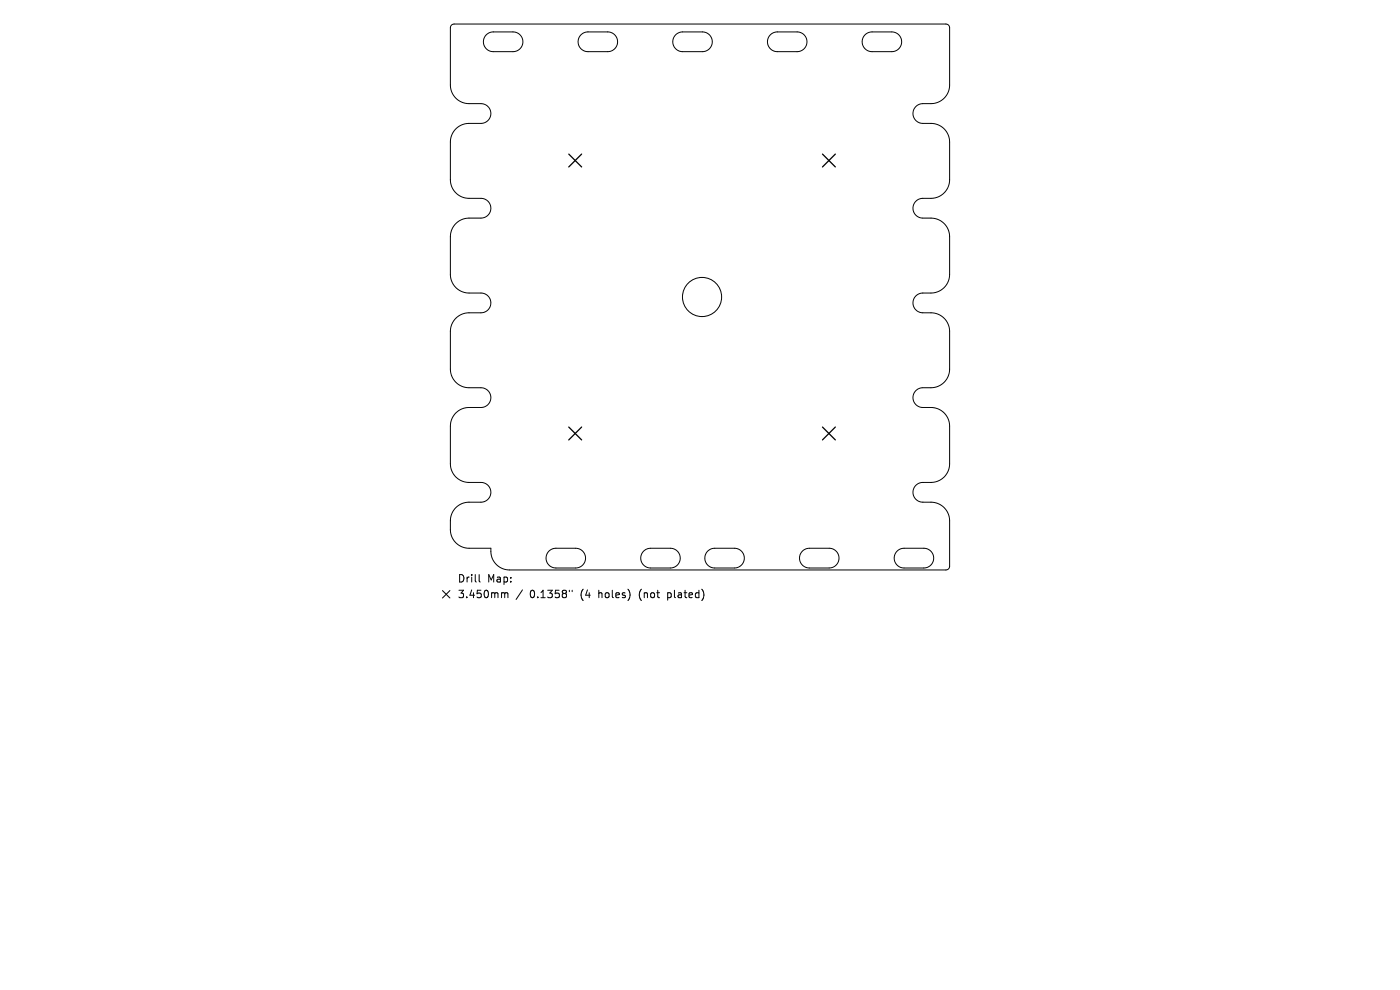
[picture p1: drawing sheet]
<svg xmlns="http://www.w3.org/2000/svg" width="297mm" height="210mm" viewBox="0 0 297 210" stroke-linecap="round" stroke-linejoin="round" font-family="sans-serif">
<defs><g id="words">
<g font-size="2.2">
<text x="97" y="123.8">Drill</text>
<text x="103.4" y="123.8">Map:</text>
<text x="97" y="127.1">3.450mm</text>
<text x="112.4" y="127.1">0.1358&quot;</text>
<text x="123.3" y="127.1">(4</text>
<text x="127.2" y="127.1">holes)</text>
<text x="135.9" y="127.1">(not</text>
<text x="142.1" y="127.1">plated)</text>
</g>
</g></defs>
<g fill="none" stroke="#000" stroke-width=".21">
<path d="M95.8 5.3l.5-.2h104.5l.4 .2 .3 .6v12.1a4 4 0 0 1-4 4h-1.9a2.1 2.1 0 0 0-1.9 2.1 2.1 2.1 0 0 0 2.1 2.1h2.1a4 4 0 0 1 3.6 3.9l-.1 8.4a4 4 0 0 1-3.9 3.6h-1.9a2.1 2.1 0 0 0-1.9 2.1 2.1 2.1 0 0 0 2.1 2.1h2.1a4 4 0 0 1 3.6 3.9l-.1 8.4a4 4 0 0 1-3.9 3.6h-1.9a2.1 2.1 0 0 0-1.9 2.1 2.1 2.1 0 0 0 2.1 2.1h2.1a4 4 0 0 1 3.6 3.9l-.1 8.3a4 4 0 0 1-3.9 3.6l-1.9 .1a2.1 2.1 0 0 0-1.9 2.1 2.1 2.1 0 0 0 2.1 2l2.1 .1a4 4 0 0 1 3.6 3.9l-.1 8.3a4 4 0 0 1-3.9 3.6h-1.9a2.1 2.1 0 0 0-1.9 2.2 2.1 2.1 0 0 0 2.1 2h2.1a4 4 0 0 1 3.6 4v9.6l-.2 .5-.5 .3h-92.7a4 4 0 0 1-4-4.6h-5a4 4 0 0 1-3.6-4l.1-2.2a4 4 0 0 1 3.9-3.6h2.7a2.1 2.1 0 0 0 1.9-2.1 2.1 2.1 0 0 0-2.1-2.1h-2.9a4 4 0 0 1-3.6-3.9l.1-8.4a4 4 0 0 1 3.9-3.6h2.7a2.1 2.1 0 0 0 1.9-2.1 2.1 2.1 0 0 0-2.1-2.1h-2.9a4 4 0 0 1-3.6-3.9l.1-8.3a4 4 0 0 1 3.9-3.6l2.7-.1a2.1 2.1 0 0 0 1.9-2.1 2.1 2.1 0 0 0-2.1-2l-2.9-.1a4 4 0 0 1-3.6-3.9l.1-8.3a4 4 0 0 1 3.9-3.6h2.7a2.1 2.1 0 0 0 1.9-2.2 2.1 2.1 0 0 0-2.1-2h-2.9a4 4 0 0 1-3.6-4l.1-8.3a4 4 0 0 1 3.9-3.6h2.7a2.1 2.1 0 0 0 1.9-2.2 2.1 2.1 0 0 0-2.1-2h-2.9a4 4 0 0 1-3.6-4v-12.1zM103.1 7.4l.7-.4 .7-.2h4.3a2.1 2.1 0 0 1 2.1 2.1 2.1 2.1 0 0 1-2.1 2.1h-4.2a2.1 2.1 0 0 1-1.9-1.3 2.1 2.1 0 0 1 .4-2.3zM123.2 7.4l.7-.4 .7-.2h4.3a2.1 2.1 0 0 1 2.1 2.1 2.1 2.1 0 0 1-2.1 2.1h-4.2a2.1 2.1 0 0 1-1.9-1.3 2.1 2.1 0 0 1 .4-2.3zM143.3 7.4l.6-.4 .8-.2h4.3a2.1 2.1 0 0 1 2.1 2.1 2.1 2.1 0 0 1-2.1 2.1h-4.2a2.1 2.1 0 0 1-1.9-1.3 2.1 2.1 0 0 1 .4-2.3zM163.4 7.4l.6-.4 .8-.2h4.3a2.1 2.1 0 0 1 2.1 2.1 2.1 2.1 0 0 1-2.1 2.1h-4.2a2.1 2.1 0 0 1-1.9-1.3 2.1 2.1 0 0 1 .4-2.3zM183.5 7.4l.6-.4 .8-.2h4.3a2.1 2.1 0 0 1 2.1 2.1 2.1 2.1 0 0 1-2.1 2.1h-4.2a2.1 2.1 0 0 1-1.9-1.3 2.1 2.1 0 0 1 .4-2.3zM116.4 116.9l.7-.4 .7-.2h4.3a2.1 2.1 0 0 1 2.1 2.1 2.1 2.1 0 0 1-2.1 2.1h-4.2a2.1 2.1 0 0 1-1.9-1.3 2.1 2.1 0 0 1 .4-2.3zM136.5 116.9l.6-.4 .8-.2h4.3a2.1 2.1 0 0 1 2.1 2.1 2.1 2.1 0 0 1-2.1 2.1h-4.2a2.1 2.1 0 0 1-1.9-1.3 2.1 2.1 0 0 1 .4-2.3zM150.1 116.9l.6-.4 .8-.2h4.3a2.1 2.1 0 0 1 2.1 2.1 2.1 2.1 0 0 1-2.1 2.1h-4.2a2.1 2.1 0 0 1-1.9-1.3 2.1 2.1 0 0 1 .4-2.3zM170.2 116.9l.6-.4 .8-.2h4.3a2.1 2.1 0 0 1 2.1 2.1 2.1 2.1 0 0 1-2.1 2.1h-4.2a2.1 2.1 0 0 1-1.9-1.3 2.1 2.1 0 0 1 .4-2.3zM190.3 116.9l.6-.4 .8-.2h4.3a2.1 2.1 0 0 1 2.1 2.1 2.1 2.1 0 0 1-2.1 2.1h-4.2a2.1 2.1 0 0 1-1.9-1.3 2.1 2.1 0 0 1 .4-2.3zM93.9 125.3l1.5 1.6"/>
<path d="M95.4 125.3l-1.5 1.6M101.7 121.9v1.3l.2 .3M106.6 125.7l.5 .3M107.1 126l.2-.3 .4 .1 .1 1M107.1 126v.8M110.8 125.1l-1.3 2.1M120.8 125.2v.3M121.4 125.2v.3"/>
<circle cx="148.9" cy="63" r="4.2"/>
</g>
<path d="M120.7 32.7l2.7 2.7M123.4 32.7l-2.7 2.7M174.5 32.7l2.7 2.7M177.2 32.7l-2.7 2.7M120.7 90.6l2.7 2.7M123.4 90.6l-2.7 2.7M174.5 90.6l2.7 2.7M177.2 90.6l-2.7 2.7" fill="none" stroke="#000" stroke-width=".27"/>
<use href="#words"/>
</svg>
